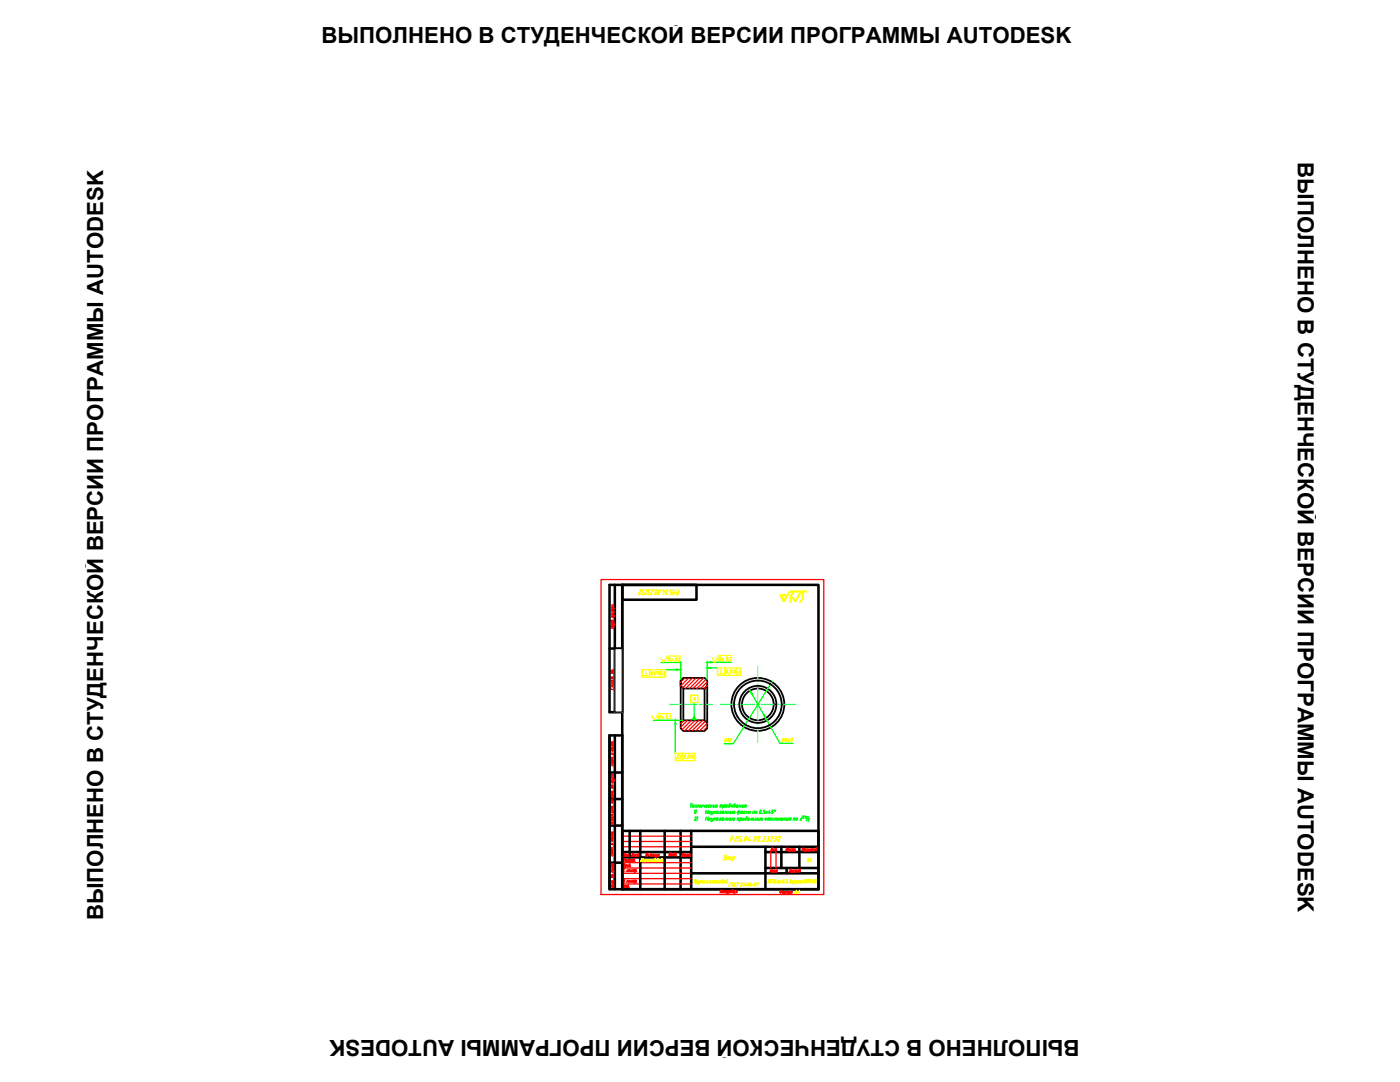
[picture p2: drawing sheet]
<svg xmlns="http://www.w3.org/2000/svg" width="279mm" height="216mm" viewBox="0 0 279 216" stroke-linecap="round" stroke-linejoin="round" font-family="sans-serif">
<defs><g id="words">
<g font-size="4.4">
<text x="64.2" y="8.6">ВЫПОЛНЕНО В СТУДЕНЧЕСКОЙ ВЕРСИИ ПРОГРАММЫ AUTODESK</text>
<text x="259" y="32.4" transform="rotate(90 259 32.4)">ВЫПОЛНЕНО В СТУДЕНЧЕСКОЙ ВЕРСИИ ПРОГРАММЫ AUTODESK</text>
<text x="20.6" y="183.7" transform="rotate(-90 20.6 183.7)">ВЫПОЛНЕНО В СТУДЕНЧЕСКОЙ ВЕРСИИ ПРОГРАММЫ AUTODESK</text>
<text x="215.4" y="207.5" transform="rotate(180 215.4 207.5)">ВЫПОЛНЕНО В СТУДЕНЧЕСКОЙ ВЕРСИИ ПРОГРАММЫ AUTODESK</text>
</g>
<text font-size="3.5" fill="#ff0" x="157.7" y="179.6">A4</text>
</g></defs>
<!-- layer: AM_BOR -->
<g fill="none" stroke="#000" stroke-width=".51">
<path d="M121.6 116.7h2.6v25.4h-2.6zM122.7 116.7v25.4M124.2 116.7h39.1v60.7h-39.1zM124.2 116.7h14.8v3h-14.8zM121.6 129.4h2.6M121.6 146.7v30.7M121.6 146.7h2.6v30.7h-2.6zM121.6 159.4h2.6M121.6 154.1h2.6M122.7 146.7v30.7M121.6 172.1h2.6M121.6 164.7h2.6"/>
<path d="M124.2 165.8h39.1v11.6h-39.1zM124.2 170h13.7M124.2 171.1h13.7M125.7 165.8v5.3M127.8 165.8v11.6M132.7 165.8v11.6M135.8 165.8v11.6M137.9 165.8v11.6M137.9 169h25.4M137.9 174.3h25.4M152.8 169v8.4M152.8 170h10.5"/>
<path d="M152.8 173.2h10.5M155.9 169v4.2M157 173.2v1.1M159.5 169v4.2"/>
</g>
<g fill="none" stroke="#f00" stroke-width=".25">
<path d="M120 115.6h44.4v62.9h-44.4zM121.9 137.2l.1 .3 .3 .1 .2-.1M121.9 133.9l.6 .2-.6 .2 .6 .1M122.1 136.8h.4M122.1 136.3h.3l.1 .1M122.1 135.9l.1 .1M122.1 136.8v.2l.4 .1M122.1 136.3v.2l.6 .2M122.1 124.3v.1l.6 .2M122.1 123v.1l.4 .1M122.1 122.6v.1l.6 .2M122.1 122l.4 .2v.1"/>
<path d="M122.1 122.3l.3 .1M122.1 120.9l.4 .2M122.1 120.7l.4 .1M122.1 135.3l-.2-.1 .5 .2M122.1 123.9l-.3-.1 .6 .3M122.2 124.2h-.1M122.2 122.9l-.1 .1M122.2 122.5h-.1M122.2 122.5l.3 .2M122.2 124.2l.2 .1M122.2 122.9l.3 .1M122.2 124.6l-.1 .1 .1 .2"/>
<path d="M122.2 123.8l-.1 .1 .1 .1M122.2 121.2l-.1 .1 .1 .1M122.2 133.7l-.1 .1 .1 .1M122.2 133.7l.2 .1-.2 .1M122.2 124.6l.1 .3M122.2 121.2l.1 .2M122.2 124.9h.2M122.2 123.8h.2M122.2 121.4l.2 .1M122.3 120.8v.2M122.4 123.8l.1 .2-.1 .1M122.4 135.1l.1 .2-.2 .1"/>
<path d="M122.4 135.1h-.3l.1 .3M122.4 124.3l.1 .1M122.4 135.8l.1 .1M122.4 135.8l-.3-.1v.2M122.4 133.8v.2M122.5 135h.1M122.5 123.7h.1M122.5 120.6h.1M122.5 135.7l-.1 .1M122.5 136h-.3M122.5 124.9h-.1M122.5 122.3h-.1"/>
<path d="M122.5 121.4h-.1M122.5 125.2l-.6-.2v.3l.6 .1M122.5 121.7l-.4-.1 .2 .2h-.2l.4 .2M122.5 121.3v.1M122.5 122.7v.1M122.5 124.4v.1M122.5 124.7v.2M122.5 135.9v.1M122.5 136.4v.2M122.5 137.4v.1M121.8 159.8l.6 .2-.6 .1 .6 .2M121.8 156.8l.6 .2-.6 .1 .6 .2"/>
<path d="M121.8 154.9v.3l.2-.2M121.8 155.9v.1M121.9 149.5l-.1 .2M121.9 158.1l.4 .1M121.9 149.5l.2 .1M121.9 158l-.1-.1v.2M121.9 158l.1 .1M122 151.2h.4M122 155.4l.6 .3M122 151.2v.2l.4 .1M122 150.5h.4M122 150.2l.4 .2v.1"/>
<path d="M122 158.6l.4 .1M122 158.3l.4 .1M122 155.7l.3 .1M122 148.6l.4 .2M122 151.6l.4 .1v.2l-.4-.1zM122 149.6l.4 .1v.2l-.4-.1zM122 155l.4 .1v.2l-.4-.1zM122.1 155.9l-.1 .2 .3 .1M122.1 159.6l-.1 .1 .1 .1M122.1 159.7l.2 .1h-.2M122.1 155.9l.3 .1-.1 .2M122.1 155.9h-.3"/>
<path d="M122.1 151.6l-.3-.1v.2M122.2 158.4v.3M122.3 157.9l.1 .2-.1 .1M122.3 152l.1 .2-.1 .1M122.3 157.9h-.3l.1 .3M122.3 152.1h-.3l.3 .2M122.3 149.2l.1 .1M122.3 148.1l.1 .1M122.3 149.2l-.3-.1v.2l.4 .1M122.3 148.1l-.3-.1v.2l.4 .1M122.3 156.7v.2M122.3 159.7v.2"/>
<path d="M122.4 157.8h.1M122.4 154.4h.1M122.4 151h.1M122.4 149.1l-.1 .1M122.4 148l-.1 .1M122.4 158.9l-.6-.2 .6 .5-.6-.1M122.4 155.5l-.1 .3M122.4 154.6l-.4-.1 .4 .4M122.4 152.5l-.6-.1v.3l.6 .2M122.4 148.6l-.4-.1v.3l.4 .1M122.4 148.2v.1M122.4 149.3v.1"/>
<path d="M122.7 155.7v.1M121.7 167.6v.1M121.7 169.6v.1M121.8 164l.3 .2 .3-.1v.3l-.6-.1zM121.8 169.5l-.1 .1M121.8 167.5l-.1 .1M121.8 167.5l.5 .2-.1 .2M121.8 169.5l.3 .1M121.9 174.7l.6 .1-.6 .2 .6 .2M121.9 161.1h.5l-.4-.2 .1 .2M121.9 161l-.1-.1v.2M121.9 161l.1 .1"/>
<path d="M121.9 168.2l.5 .1v.2M121.9 168.5l.4 .1M121.9 166.6l.5 .1M122 172.7l-.1 .2M122 172.8l.4 .1M122 170l.3 .1v.2l-.3-.1zM122 161.8l.4 .1-.1 .2M122 162l.3 .2M122 161.6l.4 .1M122 161.3l.4 .1M122 169.1l-.1 .2 .5 .2M122 166.4l-.1 .4 .5 .1"/>
<path d="M122 169.1l.4 .1M122 166.5l.4 .1M122.1 173.8h.4M122.1 173.8v.2l.4 .1M122.1 176.5l.4 .1M122.1 176.2l.4 .1M122.1 164.2v.1M122.1 169.6h-.2l.2 .2M122.1 167.6h-.2l.2 .2M122.1 176l-.2-.2 .5 .3M122.1 169.6l.3 .2h-.3M122.1 167.8l.1 .1"/>
<path d="M122.2 175.8l-.1 .1 .1 .1M122.2 173.3l-.1 .1 .1 .2M122.2 172.8l-.1 .1 .1 .2M122.2 174.5l-.1 .1 .1 .1M122.2 174.5l.2 .1-.2 .1M122.2 175.8h.2M122.2 173.3h.2M122.2 173.6h.2M122.2 173.1h.2M122.2 161.4v.2M122.2 163.7v.1M122.3 167.2l.1 .1"/>
<path d="M122.3 166.1l.1 .1M122.3 166.1l-.4-.1 .1 .2 .4 .1M122.3 176.3v.2M122.3 163.2l.1 .2M122.3 163.2l-.3-.1v.2l.3 .1M122.3 169h.1M122.4 175.8l.1 .2-.1 .1M122.4 173.3l.1 .2-.1 .1M122.4 172.8l.1 .2-.1 .1M122.4 168.5h-.2M122.4 167.1h-.5l.1 .3M122.4 167.4h-.4"/>
<path d="M122.4 166l-.2 .1M122.4 170.5l-.7-.2v.4l.7 .1M122.4 166.2v.1M122.4 167.3v.1M122.4 162.4h.1M122.4 160.8h.1M122.4 163.8v.1M122.4 163.8l-.3-.2-.1 .2M122.4 163.1l-.1 .1M122.4 163.4h-.1M122.4 162.6l-.4-.2 .2 .3-.2 .1 .4 .1M122.4 174.6v.2"/>
<path d="M122.5 175.6v.1M122.5 176.8l-.6-.2 .6 .5-.6-.2M122.5 172.4l-.4-.1 .4 .4M124.2 166.8h13.7M124.2 167.9h13.7M124.2 169h13.7M124.2 172.1h13.7M124.2 173.2h13.7M124.2 174.3h13.7M124.2 175.3h13.7M124.2 176.4h13.7M124.3 173l.1-.6h.3l-.2 .6"/>
<path d="M124.4 171.7l.2-.1v-.2l-.2-.1-.1 .6M124.4 175.7h.2M124.4 176.5v.3l.2 .1M124.4 173.3h.3M124.4 175.5l-.1 .6M124.5 170.3l-.2 .6 .4-.6-.1 .6M124.6 173.3l-.2 .6M124.7 176.5l-.2 .6h-.2M124.7 173.9h.1M124.7 176v.1M124.7 175.5l-.2 .6M124.7 170.8l.1 .1"/>
<path d="M124.8 171.6l.2-.1-.1 .3M124.8 171.6l-.1 .3 .2-.1M124.8 170.5h.2l-.2 .4M124.8 170.7h.1M124.9 171.8l.1 .1M124.9 172.6l.1 .1M124.9 172.6h-.1l-.1 .6M125 176.7l-.1 .4M125 172.7l-.1 .2-.2 .1M125.1 170.9l.1-.5 .1 .3 .2-.3-.2 .5M125.1 176.8l-.3-.1-.1 .4M125.1 176.8l-.1 .3"/>
<path d="M125.2 172.7l.1-.1 .1 .1M125.2 172.7v.3l.2-.3M125.2 173.5l-.1 .4M125.2 175.7l-.1 .4M125.2 173.7l.1 .2M125.2 175.8l.1 .3M125.3 171.5h.1l-.1 .2M125.3 171.7h.1M125.3 171.7v.2h-.1M125.4 176.7v-.2l-.1 .6 .2-.3-.2 .1M125.4 173.5l-.3 .3M125.4 175.7l-.3 .2"/>
<path d="M125.4 176.7h-.1M125.5 170.8v.1M125.5 172.7l.2-.1v.1M125.5 175.8l.2-.1v.1M125.5 175.8v.2l.2-.1M125.6 177.1h.1M125.6 172.5l.1-.1-.1 .2M125.6 172.5l-.1 .4 .2-.1M125.7 173.8l-.2 .1 .2-.4v.3M125.8 172.7l-.1 .1M125.8 175.8l-.1 .1M125.8 171.6l-.2-.1-.1 .6"/>
<path d="M125.8 171.6l-.1 .3h-.2M125.8 172.9v.1M125.9 173.8h.2M125.9 175.9h.2M125.9 173.5l-.1 .4M125.9 175.7l-.1 .4M126 171.6l.2-.1-.1 .3M126 170.9l.3-.6h.1l-.2 .6M126 171.6l-.1 .3 .2-.1M126.1 171.8l.1 .1M126.2 173.5l-.2 .4M126.2 175.7l-.2 .4"/>
<path d="M126.2 173.9l.1-.4h.3l-.1 .4M126.4 170.8l.1 .1M126.5 173.5l-.1 .4M126.5 175.7l-.1 .4M126.5 171.6h.1l-.2 .3zM126.5 170.4l-.1 .4M126.6 175.6v.1M126.6 175.7h-.3l-.1 .4M126.6 175.8l-.1 .3M126.7 173.9h.1M126.7 170.4l-.1 .5h-.1M126.7 171.3h-.2l.1 .2"/>
<path d="M126.7 171.9h.1M126.8 170.8v.1M126.9 170.9h.1M126.9 173.8l-.1 .2M126.9 175.6l.1 .1M126.9 173.9l.1-.3-.2-.1-.2 .7M126.9 175.7h-.1l-.2 .6M127 175.8l-.1 .2-.2 .1M127 170.4l-.1 .1-.1 .3M127.1 170.9l.1-.5h.2v.5M127.1 173.9h.1M127.1 176v.1"/>
<path d="M127.4 170.4l-.1 .5M129.2 170.8h.1M129.2 170.6l.1 .1 .1-.2-.2 .1M129.3 170.3l-.2 .6-.1-.6-.2 .6M129.7 170.6l.2-.1v.1M129.8 170.6v.2l.2-.2M129.9 170.3h.1M130 170.4v.2M130.3 170.7l-.2 .1 .2-.3v.2M130.6 170.4l-.2 .5M130.6 170.6l.1 .3M130.8 170.4l-.3 .3"/>
<path d="M130.8 171.1h.1M130.8 170.8l.1 .1M130.9 170.9h.1M130.9 170.4l-.1 .4M131 170.9l-.1 .2M131.1 170.4l-.1 .6M131.2 170.9l.1-.5 .1 .3 .2-.3-.1 .5M131.6 170.8v.1M133.5 170.8l.1-.6h.3l-.2 .6M134 170.5l-.1 .1M134 170.5l.1-.1 .1 .1M134.2 170.5l-.2 .3-.1-.2"/>
<path d="M134.3 170.5l.2-.1v.1M134.5 170.2l.1 .1-.2 .5-.1-.3M134.9 170.4v.1M134.9 170.4h-.1l-.1 .4M135 170.5l-.1 .3M135 170.7v.1M136 170.9h.3M136.1 170.9l.2-.6h.2l-.2 .6M136.5 170.8l.1 .1M136.6 170.5l.2-.1v.4M136.6 170.9h.1M136.6 170.6l-.1 .2"/>
<path d="M136.6 170.9l.2-.1v.1M137 170.9l.1-.5h.2v.5M137.2 170.4l-.1 .5M137.5 170.8v.1M137.5 170.8l.1-.3 .2-.1-.1 .4M137.5 170.9h.1M137.6 170.9l.1-.1v.1M143.9 177.6l-.2 .6M143.9 177.8l.1 .4M144.1 177.6l-.3 .3M144.2 178v.2l.2-.2M144.4 177.9l-.1-.1-.1 .2"/>
<path d="M144.4 177.9v.1M144.5 178.2l.1-.4h.1v.4M145 177.8v.4M145.2 177.8l-.1 .4h-.1M145.3 178.2l.2-.1v-.3h-.1l-.2 .6M145.7 178v.2l.2-.2M145.9 177.9l-.1-.1-.1 .2M145.9 177.9v.1M146 178l.1 .2 .1-.2M146.1 177.9l.2-.1v.2M146.2 177.8l.1-.2-.2 .4M146.5 177.9v.3"/>
<path d="M146.6 177.8l-.2 .1M146.6 177.8h.1v.4M146.6 178.1l-.1 .1M146.8 178.2l.4-.4-.2 .4M153.6 174l.3-.6h.2l-.2 .6M153.8 169.8l.3-.6h.1l-.1 .6M153.8 170v3.2M154.2 173.6l-.1 .4h.2l.1-.4M154.3 169.4v.4h.1l.1-.4M154.5 173.7l-.1 .3h.2M154.6 169.8l.1-.4h.2v.4M154.7 173.6l-.2 .1"/>
<path d="M154.9 169.4l-.2 .4M154.9 170v3.2M155 173.6l-.1 .4M155.1 173.7l-.2-.1-.2 .4M155.2 173.7l-.1 .3M155.9 177.7l.1 .2-.2 .2M155.9 177.7l-.2 .6M155.9 177.8l-.3 .1 .2 .2M156.1 178l.2-.1-.1 .3-.1-.2M156.7 177.9h-.1l-.2 .6M156.8 169.8l.2-.6v.3l.3-.3-.2 .6M157.4 169.4h.2l-.2 .4z"/>
<path d="M157.5 174l.3-.6h.1l-.2 .6M157.5 169.7l.1 .1M158 173.6l-.1 .4h.2l.1-.4M158 169.4l-.2 .1-.1 .3h.2M158.1 169.5v.3h.1M158.3 169.4l-.2 .1M158.3 174h.1M158.5 169.4h.2l-.2 .4zM158.5 173.6l-.2 .1v.3M158.6 169.7l.1 .1M158.9 173.6l-.1 .4M159 173.7l-.1 .3"/>
<path d="M159 173.7l-.3-.1-.1 .4M159.2 173.7l.1 .1-.1 .2zM159.6 173.5v.5l.1-.3-.2 .1M159.6 173.5l.1-.1-.1 .3M160 169.8l.1-.6 .1 .3 .3-.3-.2 .6M160.6 169.4h.2l-.3 .4zM160.7 169.7l.1 .1M161.2 169.4l-.2 .1-.1 .3h.2M161.3 169.7v.1M161.4 169.4l-.1 .3M161.5 169.4l-.1 .4M161.7 169.4l-.1 .4h-.3"/>
<path d="M162 169.4l-.1 .4M162.1 169.4v.1M162.1 169.4h-.3l-.1 .4M162.1 169.5v.3M162.3 169.4h.2l-.2 .4zM162.4 169.7l.1 .1M162.7 169.7l.1 .1 .1-.1M162.7 169.7l.2-.3v.3M163 169.2h-.2l.1 .2"/>
<circle cx="122.2" cy="156.8" r=".13"/>
</g>
<g fill="none" stroke="#ff0" stroke-width=".25">
<path d="M127.5 118.3v.3l.3-.1M127.7 117.7h.3l-.5 .6M128.2 117.9l.1 .3M128.4 118.2l-.4 .2 .1 .2 .3 .1M128.6 117.7l-.4 .2M128.7 118.3v.3l.3-.1M128.9 117.7h.3l-.5 .6M129.6 118.2l-.4 .2v.2l.3 .1M129.8 117.7l-.3 .1-.1 .2 .1 .2M129.9 118.3v.4l.2-.2M130 117.7h.4l-.5 .6M130.6 117.7v.1"/>
<path d="M130.9 117.8l-.2 .5v.3h.2M130.9 117.8h.2v.2l-.2 .6M131.5 117.8l.1-.1a.6 .6 0 0 1-.2 .9l-.1-.3zM132.1 117.7v.1M132.3 117.9h.4l-.4 .8M132.5 117.7l-.2 .4M133.1 117.8v-.1a.6 .6 0 0 1-.2 .9l-.1-.3zM133.6 117.7v.1M133.8 117.9l.1 .3M133.9 118.2h.1l-.1 .5h-.3M134.2 117.7l-.4 .2M134.5 117.7l-.3 1h.2l.5-1"/>
<path d="M135.4 118.1l-.4 .2-.1 .3 .2 .1M135.6 117.7l-.3 1h-.2M128 171.3l-.1 .6h.3l.2-.6M128.2 171.3l-.2 .6M128.4 171.7h.2v-.1l-.1-.1-.1 .3 .1 .1M128.7 171.8v.1M128.8 171.9h.1M128.8 171.6l-.1 .2M128.9 171.5l-.1 .1M129.2 171.5l-.1 .4M129.3 171.5v.1M129.3 171.5h-.2l-.1 .4"/>
<path d="M129.3 171.6v.3M129.5 171.6l.2-.1-.1 .3M129.5 171.6l-.1 .3 .2-.1M129.6 171.8l.1 .1M129.9 171.5l-.1 .4M129.9 171.7l.1 .2M130.1 171.5l-.2 .3M130.2 171.8l.1 .1 .1-.3-.1-.1-.1 .3M130.7 171.5v-.2l-.1 .6 .1-.3h-.1M130.7 171.5h-.1M131 171.9l.3-.6v.6M131.1 171.7h.2"/>
<path d="M131.5 171.9h-.1M131.8 171.9l.3-.6v.6M131.9 171.7h.2M132.2 171.9h.1M138.5 176.2l.1-.7h.3l-.2 .7M139.1 175.7v.4l-.2 .1M139.1 175.7h-.1l-.2 .7M139.3 176.1l.1 .1M139.4 175.7l-.1 .4M139.6 175.7l-.2 .6-.2 .1M139.6 176.2l.1-.5h.3l-.1 .5M139.9 175.7l-.1 .5"/>
<path d="M140.2 175.8l.1 .1-.1 .3zM140.5 175.7l-.1 .5M140.6 175.9v.3M140.7 175.7l-.2 .3M141.1 175.8l.2-.1-.1 .4M141.1 175.8l-.1 .3h.2l.1 .1M141.4 176.2l.4-.5-.2 .5M141.8 176h.2M141.9 175.7l-.1 .5M141.9 176.1l.1 .1 .1-.1v-.4l-.2 .4M142.2 176.2l.1-.5 .1 .3 .2-.3-.1 .5M142.7 175.7l-.1 .4 .2 .1 .2-.5"/>
<path d="M143 176h.3M143.1 175.7l-.1 .5M143.3 175.7l-.1 .5M143.4 176.1v.1M143.5 175.7l-.1 .4M143.7 175.7l-.1 .5h-.2M143.8 176h.2v-.2h-.2l-.1 .3 .2 .1M144.2 175.8l.1-.3-.1 .7 .1-.4-.2 .1M144.3 171.6h.3M144.5 176h.1M144.5 170.6v.4l.3 .1M144.5 175.7l-.1 .5 .1-.2"/>
<path d="M144.8 175.7l-.1 .5M144.9 170.6l-.3 1M144.9 175.7v.4M145.1 175.5h.1M145.2 175.7l-.2 .5-.1-.1M145.2 176h.1M145.3 170.9l.1 .2M145.3 170.9h-.2l-.2 .7M145.4 171.1l-.1 .5M145.6 171.3l.1 .3 .2-.2M145.6 171.4l.3-.5v.5M145.8 167.4l.5-.1 .1-.3-.4-.1-.3 1"/>
<path d="M145.9 176.2h-.3l-.1 .6M146 176.6l.1 .2 .2-.2M146 176.3l.4-.1-.1 .4M146.1 176.4l-.1 .2M146.1 171.6h.2M146.5 176.7l.1 .1M146.5 171.4l-.2 .2M146.5 170.9v.5M146.5 170.9h-.2l-.2 1M146.6 167.9l.5-1h.2l-.2 1M146.6 176.8h.1M146.9 176.2h-.2l-.2 .5"/>
<path d="M147.1 176.2h.3M147.3 176.2l-.2 .6M147.4 167.9h.2M147.9 176.3l.2-.1v.2M147.9 167.5l-.3 .4M148 166.9h-.3l-.2 .4 .4 .1v.1M148.1 176.4l-.4 .4h.3M148.1 167.8v.1M148.3 176.3l.2-.1-.2 .6M148.8 176.2l-.2 .5h.3M148.8 176.5v.3M149 166.9l-.1 .6-.2 .3h-.1"/>
<path d="M149 166.9h-.2l-.2 .3v.6M149.3 176.2l.1 .1-.1 .2zM149.3 176.7l-.2 .1 .2-.3 .1 .2M149.7 166.9l-.5 .8h.6M149.7 167.4l-.1 .5M149.7 176.2l.2 .1-.2 .2zM149.8 176.6l-.1-.1-.1 .2M149.9 176.6l-.3 .2v-.1M150.1 167.8v.1M150.1 176.6h.2M150.8 176.5l-.3 .3M150.8 176.3v-.1l-.2 .1v.2h.2"/>
<path d="M150.9 176.3l-.1 .2M150.9 166.9l-.1 .6-.2 .3-.1-.3 .2-.5M150.9 166.9l-.2 .1M151.1 176.2h.3l-.3 .6M151.6 166.9v.6l-.2 .3h-.2M151.7 166.9h-.2l-.2 .3-.1 .6M151.8 167.8v.1M152.4 167.1l.2-.2 .2 .1-.6 .9h.4M152.9 167.9h.2M153.1 167.3l.3 .1v.1l-.3 .4M153.2 166.9l.3 .1-.3 .3M153.3 176.2l.2-.7v.4l.3-.4-.2 .7"/>
<path d="M153.9 167.1l.3-.2v.3M154.1 175.5h-.2l-.2 .7M154.2 167.2l-.6 .7h.5M154.2 175.5h.3M154.3 175.5l-.1 .7M154.4 167.9h.2M154.6 175.5v.4M154.6 167.3h.1M154.6 166.9h.3M154.6 175.9h.2M154.7 167.3l.2 .2M154.8 166.9l.2 .2-.3 .2"/>
<path d="M154.9 175.5l-.2 .6-.2 .1M154.9 167.5l-.3 .4M155.1 175.7l-.1 .4 .2 .1 .1-.5M155.3 167.1l.3-.2 .1 .1-.6 .9h.5M155.4 176.2l.1-.5v.3l.2-.3-.1 .5M155.8 176.1l-.1 .1M156.2 175.8h.2M156.3 175.5l-.2 .7M156.5 175.5l-.2 .7M157.1 175.5l.1 .2M160.7 175.5l-.2 .2M161.4 171.7l-.3 .3"/>
<path d="M161.5 171.3h-.2l-.1 .3 .2 .1M161.5 171.8v.1M161.6 171.6h.1M161.8 171.4l.2-.1-.2 .7M162.2 175.8v.1M162.2 175.8l-.2 .3 .3-.1M162.3 175.5l-.2 .3M162.5 175.7l.1-.2-.1 .7M162.7 175.8h.1M163 175.5h-.2l-.2 .7 .3-.2-.1-.2"/>
</g>
<!-- layer: 0 -->
<path d="M122.7 129.4v12.7" fill="none" stroke="#fff" stroke-width=".2"/>
<path d="M122.7 129.4h1.5v12.7zM122.7 129.4v12.7h1.5z" fill="#fff" stroke="#fff" stroke-width=".2"/>
<path d="M122.7 129.4h1.5v12.7h-1.5z" fill="none" stroke="#000" stroke-width=".25"/>
<g fill="none" stroke="#000" stroke-width=".36">
<path d="M135.8 135.8v9.5l.6 .6h4.2l.5-.6v-9.5l-.5-.5h-4.2l-.6 .5v1.1l.6 .5M136.4 137.4v6.3M140.6 137.4v6.3M141.1 136.9l-.5 .5h-4.2M135.8 144.3l.6-.6h4.2l.5 .6"/>
<circle cx="151.2" cy="140.6" r="4.8"/>
<circle cx="151.2" cy="140.5" r="5.3"/>
<circle cx="151.2" cy="140.5" r="3.7"/>
<circle cx="151.2" cy="140.5" r="3.2"/>
</g>
<!-- layer: AM_7 -->
<g fill="none" stroke="#0ff" stroke-width=".25">
<path d="M151.3 133v3.1M151.3 136.4v.7M151.3 137.4v2.5M133.6 140.6h1.8M135.7 140.6h.6M136.7 140.6h2.5M139.5 140.6h.6M140.5 140.6h1.7M143.7 140.6h3.1M147.1 140.6h.7M148.1 140.6h2.5M150.9 140.6h.7"/>
<path d="M151.3 140.2v.7M151.3 141.2v2.5M151.3 144.1v.6M151.3 145v3.1M151.9 140.6h2.5M154.7 140.6h.7M155.7 140.6h3.1"/>
</g>
<!-- layer: AM_4 -->
<g fill="none" stroke="#0f0" stroke-width=".25">
<path d="M137.8 160.4h.4M138 160.4l-.2 .7M138.3 160.8h.3v-.1h-.2l-.1 .3 .2 .1M138.6 161.8l.1-.1-.1 .6M138.7 163.1l.2-.1 .1 .2-.4 .5h.3M138.9 160.6l.1 .5M139 161.6l-.3 .8M139.1 160.6l-.4 .5M139.3 162.9l-.3 .9M139.3 160.8h.3M139.4 160.6l-.1 .5M139.7 160.6l-.1 .5"/>
<path d="M139.9 160.6l-.1 .4 .3 .1 .1-.5M140.4 160.7l.1 .1M140.4 160.6v.1M140.5 160.8h.2M140.7 160.6l-.1 .5M140.9 162h.3M140.9 163.3h.3M140.9 160.8h.3v-.1h-.2l-.1 .4M140.9 161.1h.2M140.9 161.7l-.1 .6M140.9 163l-.1 .7M141.3 161.7l-.2 .6"/>
<path d="M141.3 163l-.2 .7M141.4 161l.2 .1M141.4 160.7v.3M141.4 163.4l.2-.2 .1 .2M141.4 163.4l.1 .3M141.5 162.3h.2M141.5 163.7h.2M141.7 160.6l-.3 .1M141.7 162l-.2-.1v.4M141.7 162l-.3 .1M141.7 163.4l-.3 .1M141.9 162.6h.1"/>
<path d="M141.9 160.6l-.1 .5M141.9 162.2l.3 .1M141.9 163.6l.1 .1M142 160.8l.1 .3M142 163.7h.2M142 161.9l-.1 .3M142 163.2l-.1 .4M142.2 160.6l-.4 .3M142.3 161.9l-.3 .6M142.3 163.2l-.2 .6-.2 .1M142.4 160.6l-.1 .4M142.5 161.9l-.1 .4"/>
<path d="M142.5 163.2l-.1 .5M142.6 162.1l.1 .2M142.6 163.4l.1 .3M142.7 160.6l-.1 .5-.3-.1M142.8 161.9l-.3 .3M142.8 163.2l-.3 .3M142.9 160.8h.3v-.1h-.2l-.1 .4M142.9 161.1h.2M143 162v.3l.2-.1M143 162l.3-.1v.3M143 163.7h.1M143.2 163.6l-.1 .1"/>
<path d="M143.2 162.2l.1 .1M143.2 163.6l.1 .1M143.3 163.6v-.4h-.1l-.2 .1v.4M143.5 163.6l.2 .1M143.7 161.9h.2l-.2 .2M143.7 162.1l.1 .2h-.3M143.7 163.5h.1M143.7 163.5l.1 .1-.1 .1M143.8 163.2l.1 .2-.2 .1M143.8 163.2l-.1 .1M144 160.6l-.2 .5M144.1 162v.3h.1"/>
<path d="M144.1 163.4v.3M144.1 163.7h.1M144.2 160.7l-.5-.1-.1 .5M144.2 160.7l-.1 .4M144.2 161.9l-.1 .1M144.2 163.2l-.1 .1M144.3 161.9h.1v.3M144.3 163.2h.1v.4M144.3 162.2l-.1 .1M144.3 163.6l-.1 .1M144.3 162.2l.1 .1M144.3 163.6l.1 .1"/>
<path d="M144.6 161l-.3 .1M144.7 160.7l-.3-.1-.2 .7M144.7 160.7l-.1 .3M144.7 162.1h.3M144.7 163.5h.3M144.8 161.9l-.1 .4M144.8 163.2l-.1 .5M144.9 160.8h.3l-.1-.1h-.2l-.1 .3 .3 .1M145.1 161.9l-.2 .4M145.1 163.2l-.2 .5M145.2 162.1h.3M145.2 163.5h.3"/>
<path d="M145.3 161.9l-.1 .4M145.3 163.2l-.1 .5M145.4 160.8l.3-.1v.2M145.4 160.8v.2l.3-.1M145.6 161.9l-.1 .4M145.6 163.2l-.1 .5M145.8 162.1h.1l-.1 .2M145.8 163.5h.1l-.1 .2M145.8 160.4h-.3l.2 .2M145.8 161.9l-.1 .4h.1M145.8 163.2l-.1 .5h.1M146.2 161.9l-.1 .4"/>
<path d="M146.2 163.2l-.1 .5M146.2 160.8l-.2-.1-.1 .3h.2l.1-.2M146.4 162l.1-.1 .2 .1M146.4 163.4l.1-.2 .2 .2M146.4 162l-.1 .3h.3M146.4 163.4v.3M146.4 163.7h.2M146.7 160.5l-.1-.1-.2 .5 .2 .1 .1-.3-.3 .1M146.7 162l-.4 .1M146.7 163.4l-.4 .1M146.7 160.6h-.1M146.9 161l.4 .1"/>
<path d="M147 160.7l-.1 .3M147.1 160.6l-.1 .1M147.1 163.7l.1-.5 .3 .1-.1 .4M147.1 160.6h.2l-.1 .4M147.5 161.7l-.2 .9M147.6 160.8h.3M147.6 163.7h.2M147.6 160.6l-.1 .5M147.9 162l.3-.1-.1 .3M147.9 162l-.1 .3h.2M147.9 163.2l.1 .2M147.9 163.2h-.2l-.1 .7"/>
<path d="M147.9 160.6l-.1 .5M148 163.4l-.2 .3M148.1 162.2l-.1 .1M148.1 162.2l.1 .1M148.2 160.6l-.1 .4 .2 .1 .2-.5M148.2 163.4l.2-.2 .1 .3h-.3M148.2 163.4l.1 .3M148.3 163.7h.1M148.5 162v.3M148.5 162.3h.1M148.7 160.8h.2M148.7 160.8v-.2h.3l-.2 .5"/>
<path d="M148.7 163.4l.2-.2 .1 .2M148.7 161.9l-.2 .1M148.7 163.4v.1M148.8 160.8l-.3 .3M148.9 163h.2l-.1 .4M149 161.9l-.2 .4M149 163.4l-.1 .2-.2-.1M149 162.1l.1 .2M149.3 163.4l.1-.2 .2 .2M149.3 163.4v.3M149.3 161.9l-.4 .3M149.3 163.7h.2"/>
<path d="M149.5 161.9l-.1 .4h.3l.1-.4M149.6 163.4l-.4 .1M149.7 163.7l.3-.5h.1l-.1 .5M150.3 163.5h.2M150.3 163.2l-.1 .5h.2M150.4 163.5l.1 .1-.1 .1M150.5 162l-.2-.1-.1 .4M150.6 162l-.1 .3M150.8 163.5h.3M150.8 161.9l.3 .1-.3 .3-.1-.1zM150.9 163.2l-.2 .5M151.2 163.2l-.2 .5"/>
<path d="M151.3 163.5h.1M151.4 163.2l-.1 .5h.1M151.4 163.5l.1 .1-.2 .1M151.7 161.7h.2M151.7 163.2l-.1 .5M151.9 161.7v.4l-.3 .2v-.2l.2-.4M151.9 163.4l.2-.2 .1 .3h-.3M151.9 163.4v.3M152 163.7h.1M152 162.3h.1M152.5 162l.1 .2-.3 .1M152.7 161.7h-.3v.3h.1"/>
<path d="M152.7 163.4l.3-.1v.2l-.2 .2-.1-.2M152.7 163.4v.1M152.9 161.9l.2 .4M153.2 163.7l.1-.5 .4 .1-.1 .4M153.2 161.9l-.4 .4M153.5 163.2l-.1 .5M153.6 161.7l-.3 .5h.4M153.6 162l-.1 .3M154 163.2l-.2 .5M154 163.4l.1 .3M154.3 163.2l-.4 .3M154.3 161.7h-.2l-.1 .3 .2 .1-.3 .2"/>
<path d="M154.4 163.7l.2-.5h.2l-.1 .5M155 163.4l.2-.1v.2l-.2 .2-.1-.2M155 163.4l-.1 .1M155.5 163.5h.3M155.5 163.2l-.1 .5M155.8 163.2l-.1 .5M156 163.4l.2-.2 .1 .2M156 163.4v.3M156 163.7h.2M156.3 163.4l-.3 .1M156.5 163.5h.3M156.5 163.2l-.1 .5"/>
<path d="M156.8 163.2l-.1 .5M157 163.6l.1 .1M157.1 163.2l-.1 .4M157.4 163.2l-.2 .5h-.1M157.6 163.5h.2M157.7 163.2l-.1 .1v.2M157.7 163.5l-.2 .2M157.7 163.2h.2l-.1 .5M158.6 163.2v.5M158.6 163.2h-.2l-.1 .5M158.9 163.4l.2-.1 .1 .2-.2 .2-.2-.2M158.9 163.4v.1"/>
<path d="M159.6 163.7h.3M159.7 163.4h.3M159.9 163.2l-.1 .3M160.1 162.8l-.1 .5M160.3 162.8h.2M160.4 162.8l-.1 .5M160.7 163l.1-.2-.1 .5M161 163l.1-.2-.1 .5M161.4 163.4l.2 .1-.4 .3h.3M161.5 162.9l-.6 .9"/>
<circle cx="147.4" cy="162.1" r=".23"/>
<circle cx="154.6" cy="161.8" r=".11"/>
</g>
<!-- layer: AM_5 -->
<g fill="none" stroke="#0f0" stroke-width=".25">
<path d="M131.9 132.2h3.9M135 133.6h-2.1M135.8 132v3.6M141.1 131.9v3.7M141.9 133.3h1.3M141.9 132.1h4.1M150.1 138.4l2.4 4.3M153.7 136.7l-4.9 7.7M130.4 143.7h5.8M134.8 144.5v5.8M138.5 140.2v2.7M148.4 145l-2.1 3.4h-1.8"/>
<path d="M152.8 143.3l2.9 5h2.6"/>
</g>
<g fill="#0f0" stroke="#0f0" stroke-width=".2">
<path d="M149.7 137.8l.5 .6-.3 .1z"/>
<path d="M152.4 142.7l.2-.1 .2 .7z"/>
<path d="M154.1 136.1l-.3 .7-.2-.2z"/>
<path d="M148.7 144.3l.2 .2-.5 .5z"/>
<path d="M138.5 142.9l.5 .7h-.9z"/>
<path d="M141.1 132.2l.8-.2v.3z"/>
<path d="M141.1 133.3l.8-.1-.1 .2z"/>
<path d="M135 133.5l.8 .1-.8 .1z"/>
<path d="M134.8 143.8l.1 .7h-.2z"/>
</g>
<g fill="none" stroke="#ff0" stroke-width=".25">
<path d="M128.1 133.6h4.8v1.5h-4.8zM128.4 134.8h.9M128.9 133.9v.9M129.6 133.6v1.5M130.1 134a.4 .4 0 0 1-.2 .6zM130.3 134.7v.1M130.7 134.6a.41 .41 0 0 0 .1-.6l-.2 .6M131.2 134.1l.2-.1-.2 .7M131.6 134.3l-.1 .3h.2l.1-.2M131.6 134.3h.1M131.7 134.3l.1 .1M131.9 134l-.4 .3"/>
<path d="M132 133.6v1.5M132.2 134.7l.4-.7 .1 .7M132.4 134.5h.3M133.3 131.6h.3l.1-.3-.3-.1-.2 .7M133.5 131.6l.1 .3M133.9 131.5h.2v.4h-.3l.2-.2M134 131.7h.2M134.8 131.2h.1M134.8 131.5h.1M134.8 131.5l.1 .3M134.9 131.2l.1 .2-.1 .1M134.9 131.8l-.3 .1"/>
<path d="M135.1 131.9h.1M135.7 131.2l.1 .2-.5 .5h.3M135.7 131.2l-.2 .2M135.8 130.9h-2.6l-.8 1.3-.5-.9M137.8 138.7h1.5v1.5h-1.5zM138.3 139.8l.4-.7 .1 .7M138.4 139.6h.3M143.2 133.3h4.7v1.5h-4.7zM143.5 134.5h.9M143.5 131.5h.2M143.7 131.5l.2-.2-.1-.1h-.2l-.2 .6M143.7 131.5l.1 .3"/>
<path d="M143.9 133.6v.9M144.2 131.6l-.2 .1 .1 .1M144.2 131.4h.1M144.2 131.6h.2M144.3 131.4v.4h-.2M144.7 133.3v1.5M145 131.2l.3 .1-.3 .2M145.1 131.4l.1 .3-.4 .1M145.1 133.7v-.1a.4 .4 0 0 1-.1 .7l-.1-.2zM145.4 131.8h.1M145.4 134.3l-.1 .2M145.7 131.3l.2-.1 .1 .2"/>
<path d="M145.9 133.6a.4 .4 0 0 1-.2 .7zM146 131.4l-.4 .4h.3M146 130.8h-2.6l-.8 1.3-.5-.9M146.3 133.8l.2-.2-.2 .7M146.6 133.9h.2a.18 .18 0 0 1 0 .3 .18 .18 0 0 1-.3-.1zM146.9 133.6l-.3 .3M147.1 133.3v1.5M147.3 134.4l.4-.7v.7M147.4 134.2h.3M131.4 143.1h.4v-.3h-.3l-.1 .6M131.7 143.1v.3M132.1 143l.2 .1"/>
<path d="M132.1 143.2h.2M132.3 143.1l-.1 .3h-.2l.1-.2M132.9 142.8h.2M133.1 142.8l.1 .1-.3 .2 .2 .2M133.1 143.3l-.3 .1M133.3 143.4h.1M133.6 142.9l.2-.1 .1 .1-.4 .5h.3M134 142.4h-2.6l-.8 1.3-.5-.9M134.8 150.3h3.9v1.5h-3.9zM135.4 150.5l-.4 1.1M136.1 150.5l-.4 1.1M136.2 150.3v1.5"/>
<path d="M136.7 150.7a.4 .4 0 0 1-.1 .6l-.1-.2zM137 151.3l-.1 .2M137.4 151.3l.2-.6a.39 .39 0 0 0-.2 .6M137.9 150.8l.1-.2-.1 .7M138.1 151.1l.1 .2 .2-.1M138.2 150.9l.2 .1v.2M138.2 150.9l-.1 .3M138.5 150.6l-.3 .3M145 147.4l-.4 .6M145.3 147.5l.2-.1-.2 .6M145.8 147.4h.1a.44 .44 0 0 1-.2 .6zM156.5 147.3l-.4 .7"/>
<path d="M156.7 147.6h.2a.18 .18 0 0 1 0 .2 .18 .18 0 0 1-.3 0M156.7 147.6v.2M157 147.3l-.3 .3M157.1 148l.2-.5 .3 .1v.4M157.5 147.5l-.1 .5M157.9 147.5l.3 .2M158.2 147.6l-.3 .3M158.2 147.4l-.1-.1-.2 .2M158.2 147.4v.3"/>
<circle cx="135.5" cy="151" r=".31"/>
<circle cx="144.8" cy="147.7" r=".23"/>
<circle cx="156.3" cy="147.6" r=".23"/>
</g>
<g fill="none" stroke="#ff0" stroke-width=".4">
<path d="M158.4 118.2a1.64 1.64 0 0 0-.5 1.9M159.7 118.4l-1 1.6-.5-.8M160.2 118.2a1.64 1.64 0 0 1-.5 1.9M160.9 118h-3.3l-1.2 2-.7-1.3"/>
<circle cx="156.4" cy="119.1" r=".43"/>
</g>
<!-- layer: AM_8 -->
<g fill="none" stroke="#f00" stroke-width=".25">
<path d="M136.7 135.3l-.9 .8M137.5 135.3l-1.7 1.6M138.2 135.3l-2 1.9M138.9 135.3l-2.1 2.1M139.7 135.3l-2.1 2.1M140.4 135.3l-2.1 2.1M140.9 135.6l-1.8 1.8M141.1 136.1l-1.3 1.3M141.1 136.8l-.5 .6M136.5 143.7l-.7 .6M137.2 143.7l-1.4 1.4M138 143.7l-1.9 1.9"/>
<path d="M138.7 143.7l-2.1 2.2M139.4 143.7l-2 2.2M140.2 143.7l-2.1 2.2M140.8 143.9l-2 2M141.1 144.3l-1.5 1.6M141.1 145l-.8 .9"/>
</g>
<use href="#words"/>
</svg>
